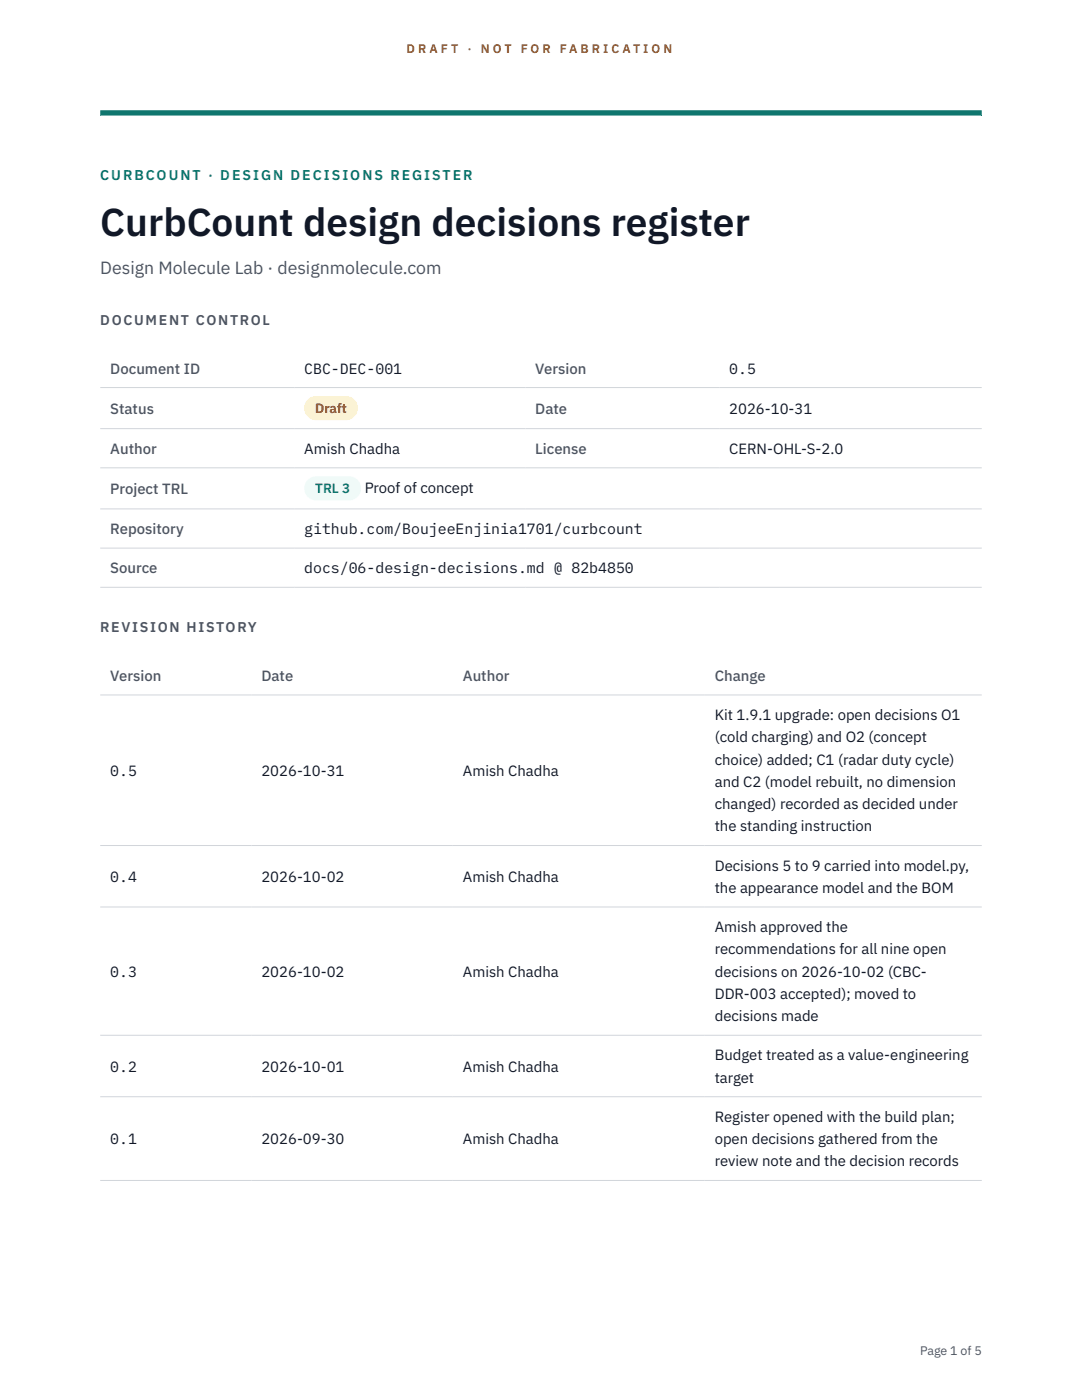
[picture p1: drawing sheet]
<svg xmlns="http://www.w3.org/2000/svg" width="216mm" height="279mm" viewBox="0 0 216 279" stroke-linecap="round" stroke-linejoin="round" font-family="sans-serif">
<defs><g id="words">
<text font-size="7.8" fill="#111827" x="20" y="47.1">CurbCount design decisions register</text>
<text font-size="3.5" fill="#4b5563" x="20" y="54.6">Design Molecule Lab · designmolecule.com</text>
<g font-size="3" fill="#4b5563">
<text x="22" y="74.5">Document ID</text>
<text x="106.8" y="74.5">Version</text>
<text x="22" y="82.6">Status</text>
<text x="106.8" y="82.6">Date</text>
<text x="22" y="90.6">Author</text>
<text x="106.8" y="90.6">License</text>
<text x="22" y="98.6">Project TRL</text>
<text x="22" y="106.6">Repository</text>
<text x="22" y="114.4">Source</text>
<text x="22" y="135.9">Version</text>
<text x="52.2" y="135.9">Date</text>
<text x="92.4" y="135.9">Author</text>
<text x="142.6" y="135.9">Change</text>
</g>
<g font-size="3" fill="#111827">
<text x="60.7" y="74.5">CBC-DEC-001</text>
<text x="145.5" y="74.5">0.5</text>
<text x="145.5" y="82.6">2026-10-31</text>
<text x="60.7" y="90.6">Amish Chadha</text>
<text x="145.5" y="90.6">CERN-OHL-S-2.0</text>
<text x="72.8" y="98.5">Proof of concept</text>
<text x="60.7" y="106.6">github.com/BoujeeEnjinia1701/curbcount</text>
<text x="60.7" y="114.4">docs/06-design-decisions.md @ 82b4850</text>
<text x="142.6" y="143.7">Kit 1.9.1 upgrade: open decisions O1</text>
<text x="142.6" y="148.2">(cold charging) and O2 (concept</text>
<text x="22" y="154.8">0.5</text>
<text x="52.2" y="154.8">2026-10-31</text>
<text x="92.4" y="154.8">Amish Chadha</text>
<text x="142.6" y="152.6">choice) added; C1 (radar duty cycle)</text>
<text x="142.6" y="157.1">and C2 (model rebuilt, no dimension</text>
<text x="142.6" y="161.5">changed) recorded as decided under</text>
<text x="142.6" y="165.9">the standing instruction</text>
<text x="142.6" y="173.8">Decisions 5 to 9 carried into model.py,</text>
<text x="22" y="176">0.4</text>
<text x="52.2" y="176">2026-10-02</text>
<text x="92.4" y="176">Amish Chadha</text>
<text x="142.6" y="178.2">the appearance model and the BOM</text>
<text x="142.6" y="186">Amish approved the</text>
<text x="142.6" y="190.5">recommendations for all nine open</text>
<text x="22" y="194.9">0.3</text>
<text x="52.2" y="194.9">2026-10-02</text>
<text x="92.4" y="194.9">Amish Chadha</text>
<text x="142.6" y="194.9">decisions on 2026-10-02 (CBC-</text>
<text x="142.6" y="199.4">DDR-003 accepted); moved to</text>
<text x="142.6" y="203.8">decisions made</text>
<text x="22" y="213.9">0.2</text>
<text x="52.2" y="213.9">2026-10-01</text>
<text x="92.4" y="213.9">Amish Chadha</text>
<text x="142.6" y="211.6">Budget treated as a value-engineering</text>
<text x="142.6" y="216.1">target</text>
<text x="142.6" y="223.9">Register opened with the build plan;</text>
<text x="22" y="228.3">0.1</text>
<text x="52.2" y="228.3">2026-09-30</text>
<text x="92.4" y="228.3">Amish Chadha</text>
<text x="142.6" y="228.3">open decisions gathered from the</text>
<text x="142.6" y="232.8">review note and the decision records</text>
</g>
<text font-size="2.8" fill="#0f766e" x="20" y="36">CURBCOUNT · DESIGN DECISIONS REGISTER</text>
<g font-size="2.8" fill="#4b5563">
<text x="20" y="64.8">DOCUMENT CONTROL</text>
<text x="20" y="126.2">REVISION HISTORY</text>
</g>
<text font-size="2.7" fill="#92400e" x="62.9" y="82.5">Draft</text>
<text font-size="2.7" fill="#0f766e" x="62.9" y="98.5">TRL 3</text>
<g font-size="2.5" fill="#b45309">
<text x="81.1" y="10.5">D R A F T</text>
<text x="93.3" y="10.5">·</text>
<text x="95.9" y="10.5">N O T</text>
<text x="103.9" y="10.5">F O R</text>
<text x="111.7" y="10.5">F A B R I C A T I O N</text>
</g>
<text font-size="2.5" fill="#4b5563" x="183.6" y="270.3">Page 1 of 5</text>
</g></defs>
<path d="M20 23.1h175.9zM20 22h175.9v1.1h-175.9z" fill-rule="evenodd" fill="#0f766e"/>
<path d="M20 77.3h175.9M20 85.5h175.9M20 93.4h175.9M20 101.6h175.9M20 109.4h175.9M20 117.2h175.9M20 138.7h175.9M20 168.7h175.9M20 181h175.9M20 206.6h175.9M20 218.9h175.9M20 235.6h175.9" fill="none" stroke="#d1d5db" stroke-width=".2"/>
<path d="M60.7 79h10.7v4.9h-10.7z" fill="#fef3c7"/>
<path d="M60.7 95.1h11.4v4.8h-11.4z" fill="#f0fdfa"/>
<use href="#words"/>
</svg>
